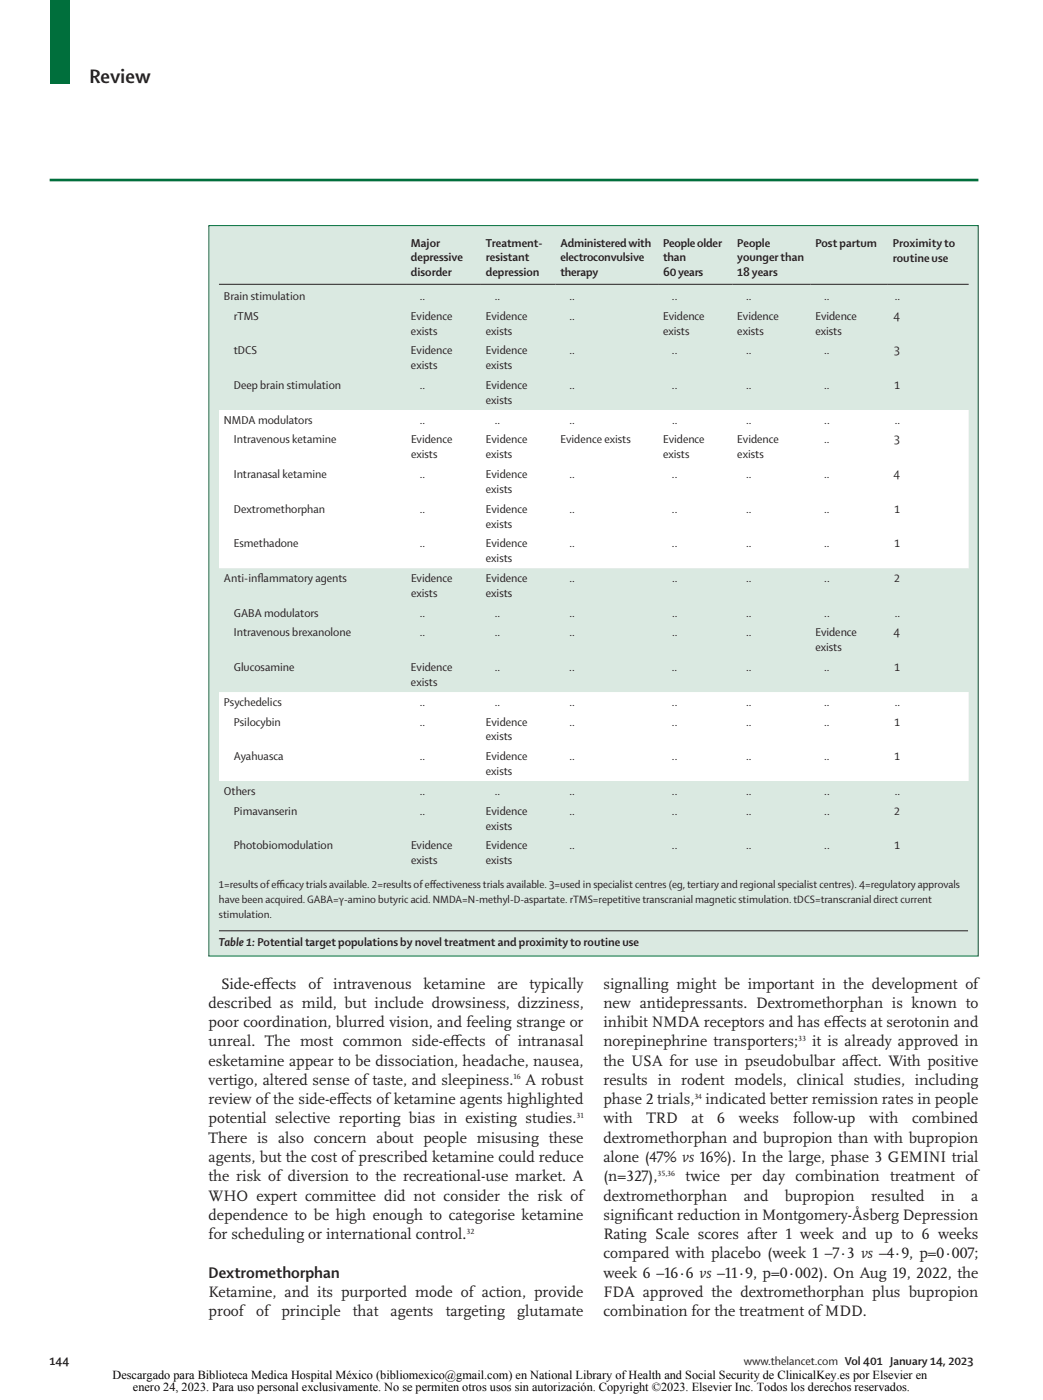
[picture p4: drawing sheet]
<svg xmlns="http://www.w3.org/2000/svg" width="210mm" height="282mm" viewBox="0 0 210 282" stroke-linecap="round" stroke-linejoin="round" font-family="sans-serif">
<defs><g id="words">
<text font-size="4.2" fill="#231f20" x="18" y="16.7">Review</text>
<text font-size="3.4" fill="#231f20" x="42" y="257.3">Dextromethorphan</text>
<g font-size="3.2" fill="#231f20">
<text x="42" y="203">described as mild, but include drowsiness, dizziness,</text>
<text x="44.5" y="199.1">Side-ef</text>
<text x="52.6" y="199.1">fects</text>
<text x="62.1" y="199.1">of intravenous</text>
<text x="85.3" y="199.1">ketamine</text>
<text x="100.1" y="199.1">are</text>
<text x="106.6" y="199.1">typically</text>
<text x="121.5" y="199.1">signalling might be important in the development of</text>
<text x="121.5" y="203">new antidepressants. Dextromethorphan is known to</text>
<text x="42" y="206.9">poor coordination, blurred vision, and feeling strange or</text>
<text x="121.5" y="206.9">inhibit NMDA receptors and has ef</text>
<text x="167.4" y="206.9">fects at serotonin and</text>
<text x="42" y="210.8">unreal. The most common side-ef</text>
<text x="42" y="214.7">esketamine appear to be dissociation, headache, nausea,</text>
<text x="90.7" y="210.8">fects of intranasal</text>
<text x="121.5" y="210.8">norepinephrine transporters;</text>
<text x="121.5" y="214.7">the USA for use in pseudobulbar af</text>
<text x="163.5" y="210.8">it is already approved in</text>
<text x="171" y="214.7">fect. With positive</text>
<text x="42" y="218.5">vertigo, altered sense of taste, and sleepiness.</text>
<text x="105.8" y="218.5">A robust</text>
<text x="121.5" y="218.5">results in rodent models, clinical studies, including</text>
<text x="42" y="222.4">review of the side-ef</text>
<text x="42" y="226.3">potential selective reporting bias in existing studies.</text>
<text x="67.8" y="222.4">fects of ketamine agents highlighted</text>
<text x="121.5" y="222.4">phase 2 trials,</text>
<text x="121.5" y="226.3">with</text>
<text x="130.2" y="226.3">TRD</text>
<text x="139.3" y="226.3">at</text>
<text x="142" y="222.4">indicated better remission rates in people</text>
<text x="144.4" y="226.3">6</text>
<text x="148.8" y="226.3">weeks</text>
<text x="159.7" y="226.3">follow-up</text>
<text x="175" y="226.3">with</text>
<text x="183.7" y="226.3">combined</text>
<text x="42" y="230.2">There is also concern about people misusing these</text>
<text x="121.5" y="230.2">dextromethorphan and bupropion than with bupropion</text>
<text x="42" y="234.1">agents, but the cost of prescribed ketamine could reduce</text>
<text x="42" y="237.9">the risk of diversion to the recreational-use market. A</text>
<text x="121.5" y="234.1">alone (47% vs 16%). In the large, phase 3 GEMINI trial</text>
<text x="121.5" y="237.9">(n=327),</text>
<text x="138" y="237.9">twice per day combination treatment of</text>
<text x="42" y="241.8">WHO expert committee did not consider the risk of</text>
<text x="42" y="245.7">dependence to be high enough to categorise ketamine</text>
<text x="121.5" y="241.8">dextromethorphan</text>
<text x="121.5" y="245.7">signif</text>
<text x="128.1" y="245.7">icant reduction in Montgomery-Åsberg Depression</text>
<text x="149.7" y="241.8">and</text>
<text x="158" y="241.8">bupropion</text>
<text x="175.4" y="241.8">resulted</text>
<text x="189.5" y="241.8">in</text>
<text x="195.5" y="241.8">a</text>
<text x="42" y="249.6">for scheduling or international control.</text>
<text x="121.5" y="249.6">Rating Scale scores after 1 week and up to 6 weeks</text>
<text x="121.5" y="257.3">week 6 –16·6 vs –11·9, p=0·002). On Aug 19, 2022, the</text>
<text x="121.5" y="253.5">compared with placebo (week 1 –7·3 vs –4·9, p=0·007;</text>
<text x="42" y="261.2">Ketamine, and its purported mode of action, provide</text>
<text x="121.5" y="261.2">FDA approved the dextromethorphan plus bupropion</text>
<text x="42" y="265.1">proof of principle</text>
<text x="71" y="265.1">that</text>
<text x="78.6" y="265.1">agents</text>
<text x="89.7" y="265.1">targeting</text>
<text x="104.2" y="265.1">glutamate</text>
<text x="121.5" y="265.1">combination for the treatment of MDD.</text>
</g>
<g font-size="2.5" fill="#231f20">
<text x="82.8" y="49.7">Major</text>
<text x="82.8" y="52.7">depressive</text>
<text x="97.8" y="49.7">Treatment-</text>
<text x="97.8" y="52.7">resistant</text>
<text x="112.8" y="49.7">Administered with</text>
<text x="112.8" y="52.7">electroconvulsive</text>
<text x="133.5" y="49.7">People older</text>
<text x="133.5" y="52.7">than</text>
<text x="148.4" y="49.7">People</text>
<text x="148.4" y="52.7">younger than</text>
<text x="164.2" y="49.7">Post partum</text>
<text x="179.8" y="49.7">Proximity to</text>
<text x="179.8" y="52.8">routineuse</text>
<text x="82.8" y="55.7">disorder</text>
<text x="97.8" y="55.7">depression</text>
<text x="112.8" y="55.7">therapy</text>
<text x="133.5" y="55.7">60 years</text>
<text x="148.4" y="55.7">18 years</text>
<text x="45.1" y="60.4">Brain stimulation</text>
<text x="47.1" y="64.4">rTMS</text>
<text x="82.8" y="64.4">Evidence</text>
<text x="84.6" y="60.4">..</text>
<text x="97.8" y="64.4">Evidence</text>
<text x="99.6" y="60.4">..</text>
<text x="114.6" y="64.4">..</text>
<text x="114.6" y="60.4">..</text>
<text x="133.5" y="64.4">Evidence</text>
<text x="135.3" y="60.4">..</text>
<text x="148.5" y="64.4">Evidence</text>
<text x="150.2" y="60.4">..</text>
<text x="164.2" y="64.4">Evidence</text>
<text x="166" y="60.4">..</text>
<text x="179.9" y="64.4">4</text>
<text x="180.2" y="60.4">..</text>
<text x="47.1" y="71.4">tDCS</text>
<text x="82.8" y="67.4">exists</text>
<text x="82.8" y="71.4">Evidence</text>
<text x="97.8" y="67.4">exists</text>
<text x="97.8" y="71.4">Evidence</text>
<text x="114.6" y="71.4">..</text>
<text x="133.5" y="67.4">exists</text>
<text x="135.3" y="71.4">..</text>
<text x="148.5" y="67.4">exists</text>
<text x="150.2" y="71.4">..</text>
<text x="164.2" y="67.4">exists</text>
<text x="166" y="71.4">..</text>
<text x="180" y="71.4">3</text>
<text x="82.8" y="74.4">exists</text>
<text x="97.8" y="74.4">exists</text>
<text x="47.1" y="78.4">Deep brain stimulation</text>
<text x="84.6" y="78.4">..</text>
<text x="97.8" y="78.4">Evidence</text>
<text x="97.8" y="81.4">exists</text>
<text x="114.6" y="78.4">..</text>
<text x="135.3" y="78.4">..</text>
<text x="150.2" y="78.4">..</text>
<text x="166" y="78.4">..</text>
<text x="180.1" y="78.4">1</text>
<text x="45.1" y="85.4">NMDA modulators</text>
<text x="47.1" y="89.3">Intravenous ketamine</text>
<text x="82.8" y="89.3">Evidence</text>
<text x="84.6" y="85.4">..</text>
<text x="97.8" y="89.3">Evidence</text>
<text x="99.6" y="85.4">..</text>
<text x="112.8" y="89.3">Evidence exists</text>
<text x="114.6" y="85.4">..</text>
<text x="133.5" y="89.3">Evidence</text>
<text x="135.3" y="85.4">..</text>
<text x="148.5" y="89.3">Evidence</text>
<text x="150.3" y="85.4">..</text>
<text x="166" y="89.3">..</text>
<text x="166" y="85.4">..</text>
<text x="180" y="89.3">3</text>
<text x="180.2" y="85.4">..</text>
<text x="82.8" y="92.3">exists</text>
<text x="97.8" y="92.3">exists</text>
<text x="133.5" y="92.3">exists</text>
<text x="148.5" y="92.3">exists</text>
<text x="47.1" y="96.3">Intranasal ketamine</text>
<text x="84.6" y="96.3">..</text>
<text x="97.8" y="96.3">Evidence</text>
<text x="97.8" y="99.3">exists</text>
<text x="114.6" y="96.3">..</text>
<text x="135.3" y="96.3">..</text>
<text x="150.2" y="96.3">..</text>
<text x="166" y="96.3">..</text>
<text x="179.9" y="96.3">4</text>
<text x="47.1" y="103.3">Dextromethorphan</text>
<text x="84.6" y="103.3">..</text>
<text x="97.8" y="103.3">Evidence</text>
<text x="97.8" y="106.3">exists</text>
<text x="114.6" y="103.3">..</text>
<text x="135.3" y="103.3">..</text>
<text x="150.2" y="103.3">..</text>
<text x="166" y="103.3">..</text>
<text x="180.1" y="103.3">1</text>
<text x="47.1" y="110.3">Esmethadone</text>
<text x="84.6" y="110.3">..</text>
<text x="97.8" y="110.3">Evidence</text>
<text x="97.8" y="113.3">exists</text>
<text x="114.6" y="110.3">..</text>
<text x="135.3" y="110.3">..</text>
<text x="150.2" y="110.3">..</text>
<text x="166" y="110.3">..</text>
<text x="180.1" y="110.3">1</text>
<text x="45.1" y="117.2">Anti-inf</text>
<text x="51.8" y="117.2">lammatory agents</text>
<text x="82.8" y="117.2">Evidence</text>
<text x="97.8" y="117.2">Evidence</text>
<text x="114.6" y="117.2">..</text>
<text x="135.3" y="117.2">..</text>
<text x="150.3" y="117.2">..</text>
<text x="166" y="117.2">..</text>
<text x="180" y="117.2">2</text>
<text x="47.1" y="124.2">GABA modulators</text>
<text x="82.8" y="120.2">exists</text>
<text x="84.6" y="124.2">..</text>
<text x="97.8" y="120.2">exists</text>
<text x="99.6" y="124.2">..</text>
<text x="114.6" y="124.2">..</text>
<text x="135.3" y="124.2">..</text>
<text x="150.3" y="124.2">..</text>
<text x="166" y="124.2">..</text>
<text x="180.2" y="124.2">..</text>
<text x="47.1" y="128.2">Intravenous brexanolone</text>
<text x="84.6" y="128.2">..</text>
<text x="99.6" y="128.2">..</text>
<text x="114.6" y="128.2">..</text>
<text x="135.3" y="128.2">..</text>
<text x="150.3" y="128.2">..</text>
<text x="164.2" y="128.2">Evidence</text>
<text x="164.2" y="131.2">exists</text>
<text x="179.9" y="128.2">4</text>
<text x="47.1" y="135.2">Glucosamine</text>
<text x="82.7" y="135.2">Evidence</text>
<text x="99.6" y="135.2">..</text>
<text x="114.6" y="135.2">..</text>
<text x="135.3" y="135.2">..</text>
<text x="150.2" y="135.2">..</text>
<text x="166" y="135.2">..</text>
<text x="180.1" y="135.2">1</text>
<text x="45.1" y="142.2">Psychedelics</text>
<text x="82.7" y="138.2">exists</text>
<text x="84.5" y="142.2">..</text>
<text x="99.6" y="142.2">..</text>
<text x="114.6" y="142.2">..</text>
<text x="135.3" y="142.2">..</text>
<text x="150.2" y="142.2">..</text>
<text x="166" y="142.2">..</text>
<text x="180.2" y="142.2">..</text>
<text x="47.1" y="146.2">Psilocybin</text>
<text x="84.5" y="146.2">..</text>
<text x="97.8" y="146.2">Evidence</text>
<text x="97.8" y="149.2">exists</text>
<text x="114.6" y="146.2">..</text>
<text x="135.3" y="146.2">..</text>
<text x="150.2" y="146.2">..</text>
<text x="166" y="146.2">..</text>
<text x="180.1" y="146.2">1</text>
<text x="47.1" y="153.1">Ayahuasca</text>
<text x="84.5" y="153.1">..</text>
<text x="97.8" y="153.1">Evidence</text>
<text x="114.6" y="153.1">..</text>
<text x="135.3" y="153.1">..</text>
<text x="150.2" y="153.1">..</text>
<text x="166" y="153.1">..</text>
<text x="180.1" y="153.1">1</text>
<text x="45.1" y="160.1">Others</text>
<text x="84.6" y="160.1">..</text>
<text x="97.8" y="156.1">exists</text>
<text x="99.6" y="160.1">..</text>
<text x="114.6" y="160.1">..</text>
<text x="135.3" y="160.1">..</text>
<text x="150.3" y="160.1">..</text>
<text x="166" y="160.1">..</text>
<text x="180.2" y="160.1">..</text>
<text x="47.1" y="164.1">Pimavanserin</text>
<text x="84.6" y="164.1">..</text>
<text x="97.8" y="164.1">Evidence</text>
<text x="97.8" y="167.1">exists</text>
<text x="114.6" y="164.1">..</text>
<text x="135.3" y="164.1">..</text>
<text x="150.3" y="164.1">..</text>
<text x="166" y="164.1">..</text>
<text x="180" y="164.1">2</text>
<text x="47.1" y="171.1">Photobiomodulation</text>
<text x="82.8" y="171.1">Evidence</text>
<text x="97.8" y="171.1">Evidence</text>
<text x="114.6" y="171.1">..</text>
<text x="135.3" y="171.1">..</text>
<text x="150.3" y="171.1">..</text>
<text x="166" y="171.1">..</text>
<text x="180.1" y="171.1">1</text>
<text x="82.8" y="174.1">exists</text>
<text x="97.8" y="174.1">exists</text>
<text x="44.1" y="190.5">Table 1: Potential target populations by novel treatment and proximity to routine use</text>
<text x="10" y="274.9">144</text>
<text x="149.7" y="274.9">www.thelancet.com Vol 401 January 14, 2023</text>
</g>
<g font-size="2.5">
<text x="22.7" y="277.8">Descargado para Biblioteca Medica Hospital México (bibliomexico@gmail.com) en National Library ofHealth and Social Security de ClinicalKey.es por Elsevier en</text>
<text x="26.8" y="280.2">enero 24, 2023. Para uso personal exclusivamente. No se permiten otros usos sin autorización. Copyright ©2023. Elsevier Inc. Todos los derechos reservados.</text>
</g>
<g font-size="2.3" fill="#231f20">
<text x="44.1" y="178.9">1=results of ef</text>
<text x="55.7" y="178.9">f</text>
<text x="55.7" y="178.9">icacy trials available. 2=results of ef</text>
<text x="86.6" y="178.9">fectiveness trials available. 3=used in specialist centres (eg, tertiary and regional specialist centres). 4=regulatory approvals</text>
<text x="44.1" y="181.9">have been acquired. GABA=γ-amino butyric acid. NMDA=N-methyl-D-aspartate. rTMS=repetitive transcranial magnetic stimulation. tDCS=transcranial direct current</text>
<text x="44.1" y="184.9">stimulation.</text>
</g>
<g font-size="1.6" fill="#231f20">
<text x="160.7" y="209.7">33</text>
<text x="103.4" y="217.4">16</text>
<text x="139.8" y="221.3">34</text>
<text x="116.1" y="225.2">31</text>
<text x="132.4" y="236.8">35,36</text>
<text x="93.9" y="248.5">32</text>
</g>
</g></defs>
<path d="M10 -.1h4v16.8h-4z" fill="#006f3c"/>
<path d="M10 36.3h187" fill="none" stroke="#006f3c" stroke-width=".53"/>
<path d="M42 45.4h155v147.2h-155z" fill="#dae9e1"/>
<path d="M44.1 187.5h150.8" fill="none" stroke="#231f20" stroke-width=".2"/>
<path d="M44.1 82.6h37.6v4h-37.6zM81.7 82.6h15.1v4h-15.1zM96.8 82.6h15v4h-15zM111.8 82.6h20.7v4h-20.7zM132.5 82.6h15v4h-15zM147.5 82.6h15.7v4h-15.7zM163.2 82.6h15.6v4h-15.6zM178.8 82.6h16.2v4h-16.2zM44.1 86.6h37.6v6.9h-37.6zM81.7 86.6h15.1v6.9h-15.1zM96.8 86.6h15v6.9h-15zM111.8 86.6h20.7v6.9h-20.7zM132.5 86.6h15v6.9h-15zM147.5 86.6h15.7v6.9h-15.7zM163.2 86.6h15.6v6.9h-15.6zM178.8 86.6h16.2v6.9h-16.2zM44.1 93.5h37.6v7h-37.6zM81.7 93.5h15.1v7h-15.1zM96.8 93.5h15v7h-15zM111.8 93.5h20.7v7h-20.7zM132.5 93.5h15v7h-15zM147.5 93.5h15.7v7h-15.7zM163.2 93.5h15.6v7h-15.6zM178.8 93.5h16.2v7h-16.2zM44.1 100.5h37.6v7h-37.6zM81.7 100.5h15.1v7h-15.1zM96.8 100.5h15v7h-15zM111.8 100.5h20.7v7h-20.7zM132.5 100.5h15v7h-15zM147.5 100.5h15.7v7h-15.7zM163.2 100.5h15.6v7h-15.6zM178.8 100.5h16.2v7h-16.2zM44.1 107.5h37.6v7h-37.6zM81.7 107.5h15.1v7h-15.1zM96.8 107.5h15v7h-15zM111.8 107.5h20.7v7h-20.7zM132.5 107.5h15v7h-15zM147.5 107.5h15.7v7h-15.7zM163.2 107.5h15.6v7h-15.6zM178.8 107.5h16.2v7h-16.2zM44.1 139.4h37.6v4h-37.6zM81.7 139.4h15.1v4h-15.1zM96.8 139.4h15v4h-15zM111.8 139.4h20.7v4h-20.7zM132.5 139.4h15v4h-15zM147.5 139.4h15.7v4h-15.7zM163.2 139.4h15.6v4h-15.6zM178.8 139.4h16.2v4h-16.2zM44.1 143.4h37.6v7h-37.6zM81.7 143.4h15.1v7h-15.1zM96.8 143.4h15v7h-15zM111.8 143.4h20.7v7h-20.7zM132.5 143.4h15v7h-15zM147.5 143.4h15.7v7h-15.7zM163.2 143.4h15.6v7h-15.6zM178.8 143.4h16.2v7h-16.2zM44.1 150.4h37.6v6.9h-37.6zM81.7 150.4h15.1v6.9h-15.1zM96.8 150.4h15v6.9h-15zM111.8 150.4h20.7v6.9h-20.7zM132.5 150.4h15v6.9h-15zM147.5 150.4h15.7v6.9h-15.7zM163.2 150.4h15.6v6.9h-15.6zM178.8 150.4h16.2v6.9h-16.2z" fill="#fff"/>
<path d="M44.1 57.3h150.9" fill="none" stroke="#231f20" stroke-width=".2"/>
<path d="M42 45.4h155v147.2h-155z" fill="none" stroke="#006f3c" stroke-width=".2"/>
<use href="#words"/>
</svg>
